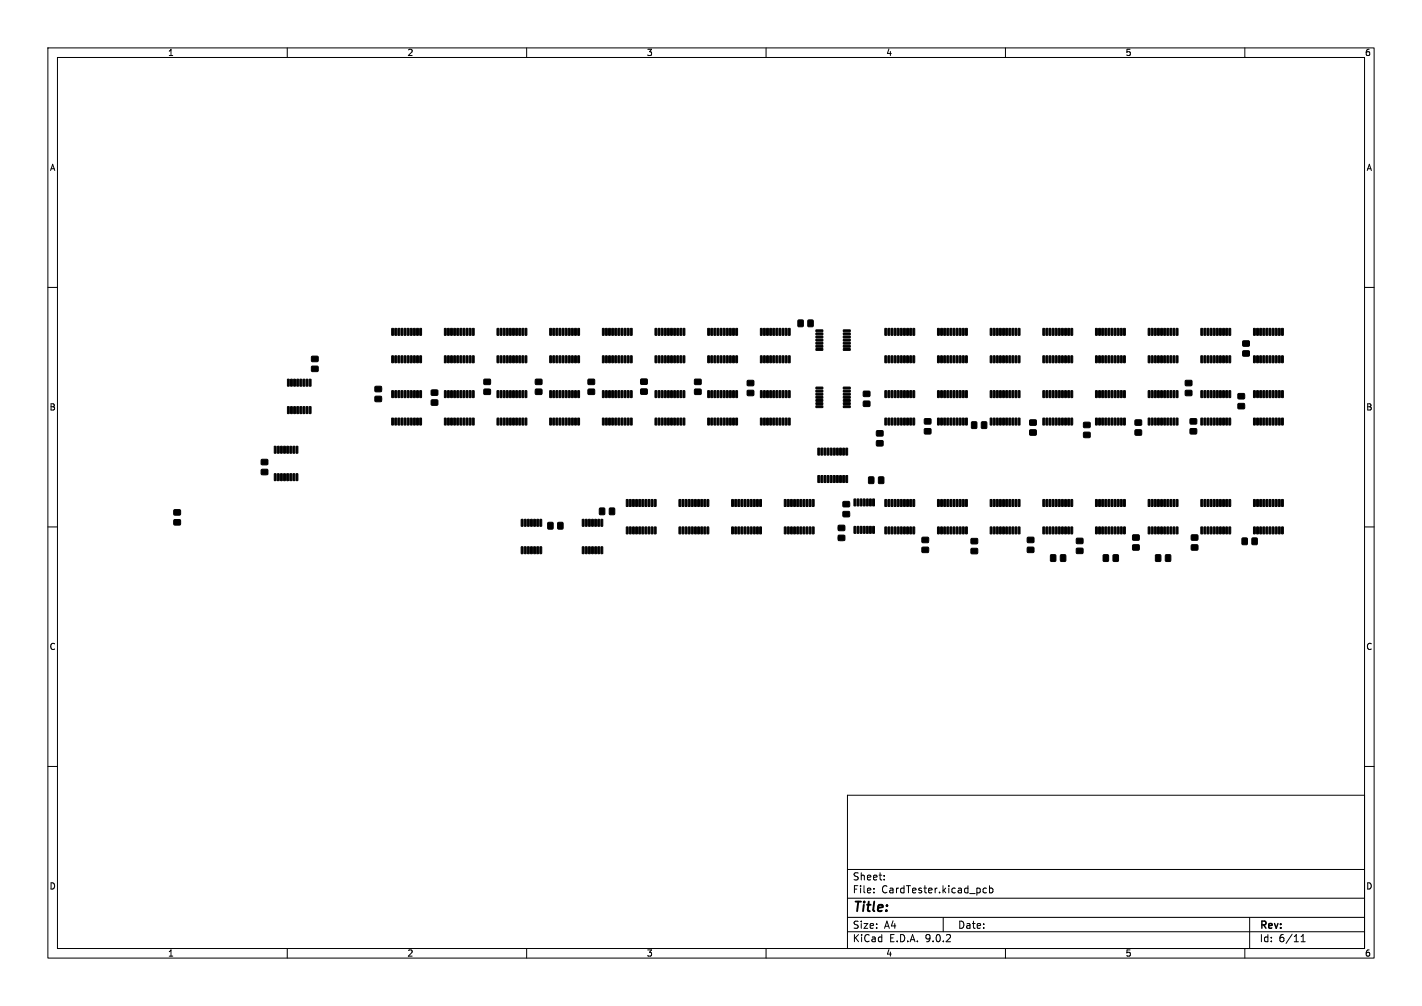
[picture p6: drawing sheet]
<svg xmlns="http://www.w3.org/2000/svg" width="297mm" height="210mm" viewBox="0 0 297 210" stroke-linecap="round" stroke-linejoin="round" font-family="sans-serif">
<defs><g id="words">
<text font-size="2.8" x="178" y="190.9">Title:</text>
<g font-size="2.1">
<text x="178" y="184">Sheet:</text>
<text x="178" y="186.7">File:</text>
<text x="184.1" y="186.7">CardTester.kicad_pcb</text>
<text x="178" y="196.9">KiCad</text>
<text x="178" y="194.1">Size:</text>
<text x="184.7" y="194.1">A4</text>
<text x="185.7" y="196.9">E.D.A.</text>
<text x="193.3" y="196.9">9.0.2</text>
<text x="200" y="194.1">Date:</text>
<text x="263" y="194.3">Rev:</text>
<text x="263" y="196.9">Id:</text>
<text x="267.1" y="196.9">6/11</text>
</g>
<g font-size="1.8">
<text x="35" y="11.9">1</text>
<text x="85" y="11.9">2</text>
<text x="135" y="11.9">3</text>
<text x="185" y="11.9">4</text>
<text x="235" y="11.9">5</text>
<text x="285" y="11.9">6</text>
<text x="10.3" y="35.9">A</text>
<text x="285.4" y="35.9">A</text>
<text x="10.3" y="85.9">B</text>
<text x="285.3" y="85.9">B</text>
<text x="10.3" y="135.9">C</text>
<text x="285.3" y="135.9">C</text>
<text x="10.3" y="185.9">D</text>
<text x="285.3" y="185.9">D</text>
<text x="35" y="199.9">1</text>
<text x="85" y="199.9">2</text>
<text x="135" y="199.9">3</text>
<text x="185" y="199.9">4</text>
<text x="235" y="199.9">5</text>
<text x="285" y="199.9">6</text>
</g>
</g></defs>
<g fill="none" stroke="#000" stroke-width=".21">
<path d="M10 10h277v190h-277zM12 12h273v186h-273zM60 10v2M110 10v2M160 10v2M210 10v2M260 10v2M10 60h2M285 60h2M10 110h2M285 110h2M10 160h2"/>
<path d="M177 166h108v32h-108zM285 160h2M60 198v2M110 198v2M160 198v2M177 194.5h108M177 191.5h108M177 187.5h108M177 181.5h108M182.5 186.3v.1M182.5 185.5v.1M184.7 183.6v.1"/>
<path d="M184.7 182.8v.1M197 191.5v3M206 185.5l-.4-.1-.3 .3 .2 .6h.5M206.7 185.5l.4-.1 .3 .3-.2 .6h-.5M206.7 184.9v1.5M210 198v2M260 198v2M261 191.5v6.5M271.7 196.6h.9M271.7 195.5l.5-.4v1.5"/>
</g>
<g fill="#000" stroke="#000" stroke-width=".21">
<path d="M65.1 76.5h1.3v1h-1.3zM65.1 74.4h1.3v1h-1.3zM81.8 68.6h.4l-.1 1.4h-.3zM81.8 74.3h.4l-.1 1.4h-.3zM82.5 68.6h.3v1.4h-.3zM82.5 74.3h.3v1.4h-.3zM83.1 68.6h.4l-.1 1.4h-.3zM83.1 74.3h.4l-.1 1.4h-.3zM83.8 68.6h.3v1.4h-.3zM83.8 74.3h.3v1.4h-.3zM84.4 68.6h.4l-.1 1.4h-.3zM84.4 74.3h.4l-.1 1.4h-.3z"/>
<path d="M85.1 68.6h.3v1.4h-.3zM85.1 74.3h.3v1.4h-.3zM85.7 68.6h.4l-.1 1.4h-.3zM85.7 74.3h.4l-.1 1.4h-.3zM86.4 68.6h.3v1.4h-.3zM86.4 74.3h.3v1.4h-.3zM87 68.6h.4l-.1 1.4h-.3zM87 74.3h.4l-.1 1.4h-.3zM87.7 68.6h.3v1.4h-.3zM87.7 74.3h.3v1.4h-.3zM92.8 68.6h.4l-.1 1.4h-.3zM92.8 74.3h.4l-.1 1.4h-.3z"/>
<path d="M93.5 68.6h.3v1.4h-.3zM93.5 74.3h.3v1.4h-.3zM94.1 68.6h.4l-.1 1.4h-.3zM94.1 74.3h.4l-.1 1.4h-.3zM94.8 68.6h.3v1.4h-.3zM94.8 74.3h.3v1.4h-.3zM95.4 68.6h.4l-.1 1.4h-.3zM95.4 74.3h.4l-.1 1.4h-.3zM96.1 68.6h.3v1.4h-.3zM96.1 74.3h.3v1.4h-.3zM96.7 68.6h.4l-.1 1.4h-.3zM96.7 74.3h.4l-.1 1.4h-.3z"/>
<path d="M97.4 68.6h.3v1.4h-.3zM97.4 74.3h.3v1.4h-.3zM98 68.6h.4l-.1 1.4h-.3zM98 74.3h.4l-.1 1.4h-.3zM98.7 68.6h.3v1.4h-.3zM98.7 74.3h.3v1.4h-.3zM103.8 68.6h.4l-.1 1.4h-.3zM103.8 74.3h.4l-.1 1.4h-.3zM104.5 68.6h.3v1.4h-.3zM104.5 74.3h.3v1.4h-.3zM105.1 68.6h.4l-.1 1.4h-.3zM105.1 74.3h.4l-.1 1.4h-.3z"/>
<path d="M105.8 68.6h.3v1.4h-.3zM105.8 74.3h.3v1.4h-.3zM106.4 68.6h.4l-.1 1.4h-.3zM106.4 74.3h.4l-.1 1.4h-.3zM107.1 68.6h.3v1.4h-.3zM107.1 74.3h.3v1.4h-.3zM107.7 68.6h.4l-.1 1.4h-.3zM107.7 74.3h.4l-.1 1.4h-.3zM108.4 68.6h.3v1.4h-.3zM108.4 74.3h.3v1.4h-.3zM109 68.6h.4l-.1 1.4h-.3zM109 74.3h.4l-.1 1.4h-.3z"/>
<path d="M109.7 68.6h.3v1.4h-.3zM109.7 74.3h.3v1.4h-.3zM114.8 68.6h.4l-.1 1.4h-.3zM114.8 74.3h.4l-.1 1.4h-.3zM115.5 68.6h.3v1.4h-.3zM115.5 74.3h.3v1.4h-.3zM116.1 68.6h.4l-.1 1.4h-.3zM116.1 74.3h.4l-.1 1.4h-.3zM116.8 68.6h.3v1.4h-.3zM116.8 74.3h.3v1.4h-.3zM117.4 68.6h.4l-.1 1.4h-.3zM117.4 74.3h.4l-.1 1.4h-.3z"/>
<path d="M118.1 68.6h.3v1.4h-.3zM118.1 74.3h.3v1.4h-.3zM118.7 68.6h.4l-.1 1.4h-.3zM118.7 74.3h.4l-.1 1.4h-.3zM119.4 68.6h.3v1.4h-.3zM119.4 74.3h.3v1.4h-.3zM120 68.6h.4l-.1 1.4h-.3zM120 74.3h.4l-.1 1.4h-.3zM120.7 68.6h.3v1.4h-.3zM120.7 74.3h.3v1.4h-.3zM125.8 68.6h.4l-.1 1.4h-.3zM125.8 74.3h.4l-.1 1.4h-.3z"/>
<path d="M126.5 68.6h.3v1.4h-.3zM126.5 74.3h.3v1.4h-.3zM127.1 68.6h.4l-.1 1.4h-.3zM127.1 74.3h.4l-.1 1.4h-.3zM127.8 68.6h.3v1.4h-.3zM127.8 74.3h.3v1.4h-.3zM128.4 68.6h.4l-.1 1.4h-.3zM128.4 74.3h.4l-.1 1.4h-.3zM129.1 68.6h.3v1.4h-.3zM129.1 74.3h.3v1.4h-.3zM129.7 68.6h.4l-.1 1.4h-.3zM129.7 74.3h.4l-.1 1.4h-.3z"/>
<path d="M130.4 68.6h.3v1.4h-.3zM130.4 74.3h.3v1.4h-.3zM131 68.6h.4l-.1 1.4h-.3zM131 74.3h.4l-.1 1.4h-.3zM131.7 68.6h.3v1.4h-.3zM131.7 74.3h.3v1.4h-.3zM136.8 68.6h.4l-.1 1.4h-.3zM136.8 74.3h.4l-.1 1.4h-.3zM137.5 68.6h.3v1.4h-.3zM137.5 74.3h.3v1.4h-.3zM138.1 68.6h.4l-.1 1.4h-.3zM138.1 74.3h.4l-.1 1.4h-.3z"/>
<path d="M138.8 68.6h.3v1.4h-.3zM138.8 74.3h.3v1.4h-.3zM139.4 68.6h.4l-.1 1.4h-.3zM139.4 74.3h.4l-.1 1.4h-.3zM140.1 68.6h.3v1.4h-.3zM140.1 74.3h.3v1.4h-.3zM140.7 68.6h.4l-.1 1.4h-.3zM140.7 74.3h.4l-.1 1.4h-.3zM141.4 68.6h.3v1.4h-.3zM141.4 74.3h.3v1.4h-.3zM142 68.6h.4l-.1 1.4h-.3zM142 74.3h.4l-.1 1.4h-.3z"/>
<path d="M142.7 68.6h.3v1.4h-.3zM142.7 74.3h.3v1.4h-.3zM147.8 68.6h.4l-.1 1.4h-.3zM147.8 74.3h.4l-.1 1.4h-.3zM148.5 68.6h.3v1.4h-.3zM148.5 74.3h.3v1.4h-.3zM149.1 68.6h.4l-.1 1.4h-.3zM149.1 74.3h.4l-.1 1.4h-.3zM149.8 68.6h.3v1.4h-.3zM149.8 74.3h.3v1.4h-.3zM150.4 68.6h.4l-.1 1.4h-.3zM150.4 74.3h.4l-.1 1.4h-.3z"/>
<path d="M151.1 68.6h.3v1.4h-.3zM151.1 74.3h.3v1.4h-.3zM151.7 68.6h.4l-.1 1.4h-.3zM151.7 74.3h.4l-.1 1.4h-.3zM152.4 68.6h.3v1.4h-.3zM152.4 74.3h.3v1.4h-.3zM153 68.6h.4l-.1 1.4h-.3zM153 74.3h.4l-.1 1.4h-.3zM153.7 68.6h.3v1.4h-.3zM153.7 74.3h.3v1.4h-.3zM158.8 68.6h.4l-.1 1.4h-.3zM158.8 74.3h.4l-.1 1.4h-.3z"/>
<path d="M159.5 68.6h.3v1.4h-.3zM159.5 74.3h.3v1.4h-.3zM160.1 68.6h.4l-.1 1.4h-.3zM160.1 74.3h.4l-.1 1.4h-.3zM160.8 68.6h.3v1.4h-.3zM160.8 74.3h.3v1.4h-.3zM161.4 68.6h.4l-.1 1.4h-.3zM161.4 74.3h.4l-.1 1.4h-.3zM162.1 68.6h.3v1.4h-.3zM162.1 74.3h.3v1.4h-.3zM162.7 68.6h.4l-.1 1.4h-.3zM162.7 74.3h.4l-.1 1.4h-.3z"/>
<path d="M163.4 68.6h.3v1.4h-.3zM163.4 74.3h.3v1.4h-.3zM164 68.6h.4l-.1 1.4h-.3zM164 74.3h.4l-.1 1.4h-.3zM164.7 68.6h.3v1.4h-.3zM164.7 74.3h.3v1.4h-.3zM166.7 66.8h1v1.4h-1zM168.8 66.8h1v1.4h-1zM170.4 72.8h1.4l.1 .3h-1.4zM170.4 72.1h1.4l.1 .3-1.4 .1zM170.4 71.5h1.4l.1 .3h-1.4zM170.4 70.8h1.4l.1 .3-1.4 .1z"/>
<path d="M170.4 70.2h1.4l.1 .3h-1.4zM170.4 69.5h1.4l.1 .3-1.4 .1zM170.4 68.9h1.4l.1 .3h-1.4zM176.2 68.9h1.3l.1 .3h-1.4zM176.2 69.5h1.3l.1 .3-1.4 .1zM176.2 70.2h1.3l.1 .3h-1.4zM176.2 70.8h1.3l.1 .3-1.4 .1zM176.2 71.5h1.3l.1 .3h-1.4zM176.2 72.1h1.3l.1 .3-1.4 .1zM176.2 72.8h1.3l.1 .3h-1.4zM184.8 68.6h.4l-.1 1.4h-.3zM184.8 74.3h.4l-.1 1.4h-.3z"/>
<path d="M185.5 68.6h.3v1.4h-.3zM185.5 74.3h.3v1.4h-.3zM186.1 68.6h.4l-.1 1.4h-.3zM186.1 74.3h.4l-.1 1.4h-.3zM186.8 68.6h.3v1.4h-.3zM186.8 74.3h.3v1.4h-.3zM187.4 68.6h.4l-.1 1.4h-.3zM187.4 74.3h.4l-.1 1.4h-.3zM188.1 68.6h.3v1.4h-.3zM188.1 74.3h.3v1.4h-.3zM188.7 68.6h.4l-.1 1.4h-.3zM188.7 74.3h.4l-.1 1.4h-.3z"/>
<path d="M189.4 68.6h.3v1.4h-.3zM189.4 74.3h.3v1.4h-.3zM190 68.6h.4l-.1 1.4h-.3zM190 74.3h.4l-.1 1.4h-.3zM190.7 68.6h.3v1.4h-.3zM190.7 74.3h.3v1.4h-.3zM195.8 68.6h.4l-.1 1.4h-.3zM195.8 74.3h.4l-.1 1.4h-.3zM196.5 68.6h.3v1.4h-.3zM196.5 74.3h.3v1.4h-.3zM197.1 68.6h.4l-.1 1.4h-.3zM197.1 74.3h.4l-.1 1.4h-.3z"/>
<path d="M197.8 68.6h.3v1.4h-.3zM197.8 74.3h.3v1.4h-.3zM198.4 68.6h.4l-.1 1.4h-.3zM198.4 74.3h.4l-.1 1.4h-.3zM199.1 68.6h.3v1.4h-.3zM199.1 74.3h.3v1.4h-.3zM199.7 68.6h.4l-.1 1.4h-.3zM199.7 74.3h.4l-.1 1.4h-.3zM200.4 68.6h.3v1.4h-.3zM200.4 74.3h.3v1.4h-.3zM201 68.6h.4l-.1 1.4h-.3zM201 74.3h.4l-.1 1.4h-.3z"/>
<path d="M201.7 68.6h.3v1.4h-.3zM201.7 74.3h.3v1.4h-.3zM206.8 68.6h.4l-.1 1.4h-.3zM206.8 74.3h.4l-.1 1.4h-.3zM207.5 68.6h.3v1.4h-.3zM207.5 74.3h.3v1.4h-.3zM208.1 68.6h.4l-.1 1.4h-.3zM208.1 74.3h.4l-.1 1.4h-.3zM208.8 68.6h.3v1.4h-.3zM208.8 74.3h.3v1.4h-.3zM209.4 68.6h.4l-.1 1.4h-.3zM209.4 74.3h.4l-.1 1.4h-.3z"/>
<path d="M210.1 68.6h.3v1.4h-.3zM210.1 74.3h.3v1.4h-.3zM210.7 68.6h.4l-.1 1.4h-.3zM210.7 74.3h.4l-.1 1.4h-.3zM211.4 68.6h.3v1.4h-.3zM211.4 74.3h.3v1.4h-.3zM212 68.6h.4l-.1 1.4h-.3zM212 74.3h.4l-.1 1.4h-.3zM212.7 68.6h.3v1.4h-.3zM212.7 74.3h.3v1.4h-.3zM217.8 68.6h.4l-.1 1.4h-.3zM217.8 74.3h.4l-.1 1.4h-.3z"/>
<path d="M218.5 68.6h.3v1.4h-.3zM218.5 74.3h.3v1.4h-.3zM219.1 68.6h.4l-.1 1.4h-.3zM219.1 74.3h.4l-.1 1.4h-.3zM219.8 68.6h.3v1.4h-.3zM219.8 74.3h.3v1.4h-.3zM220.4 68.6h.4l-.1 1.4h-.3zM220.4 74.3h.4l-.1 1.4h-.3zM221.1 68.6h.3v1.4h-.3zM221.1 74.3h.3v1.4h-.3zM221.7 68.6h.4l-.1 1.4h-.3zM221.7 74.3h.4l-.1 1.4h-.3z"/>
<path d="M222.4 68.6h.3v1.4h-.3zM222.4 74.3h.3v1.4h-.3zM223 68.6h.4l-.1 1.4h-.3zM223 74.3h.4l-.1 1.4h-.3zM223.7 68.6h.3v1.4h-.3zM223.7 74.3h.3v1.4h-.3zM228.8 68.6h.4l-.1 1.4h-.3zM228.8 74.3h.4l-.1 1.4h-.3zM229.5 68.6h.3v1.4h-.3zM229.5 74.3h.3v1.4h-.3zM230.1 68.6h.4l-.1 1.4h-.3zM230.1 74.3h.4l-.1 1.4h-.3z"/>
<path d="M230.8 68.6h.3v1.4h-.3zM230.8 74.3h.3v1.4h-.3zM231.4 68.6h.4l-.1 1.4h-.3zM231.4 74.3h.4l-.1 1.4h-.3zM232.1 68.6h.3v1.4h-.3zM232.1 74.3h.3v1.4h-.3zM232.7 68.6h.4l-.1 1.4h-.3zM232.7 74.3h.4l-.1 1.4h-.3zM233.4 68.6h.3v1.4h-.3zM233.4 74.3h.3v1.4h-.3zM234 68.6h.4l-.1 1.4h-.3zM234 74.3h.4l-.1 1.4h-.3z"/>
<path d="M234.7 68.6h.3v1.4h-.3zM234.7 74.3h.3v1.4h-.3zM239.8 68.6h.4l-.1 1.4h-.3zM239.8 74.3h.4l-.1 1.4h-.3zM240.5 68.6h.3v1.4h-.3zM240.5 74.3h.3v1.4h-.3zM241.1 68.6h.4l-.1 1.4h-.3zM241.1 74.3h.4l-.1 1.4h-.3zM241.8 68.6h.3v1.4h-.3zM241.8 74.3h.3v1.4h-.3zM242.4 68.6h.4l-.1 1.4h-.3zM242.4 74.3h.4l-.1 1.4h-.3z"/>
<path d="M243.1 68.6h.3v1.4h-.3zM243.1 74.3h.3v1.4h-.3zM243.7 68.6h.4l-.1 1.4h-.3zM243.7 74.3h.4l-.1 1.4h-.3zM244.4 68.6h.3v1.4h-.3zM244.4 74.3h.3v1.4h-.3zM245 68.6h.4l-.1 1.4h-.3zM245 74.3h.4l-.1 1.4h-.3zM245.7 68.6h.3v1.4h-.3zM245.7 74.3h.3v1.4h-.3zM247.6 79.4h1.3v1.1h-1.3zM250.8 68.6h.4l-.1 1.4h-.3z"/>
<path d="M250.8 74.3h.4l-.1 1.4h-.3zM251.5 68.6h.3v1.4h-.3zM251.5 74.3h.3v1.4h-.3zM252.1 68.6h.4l-.1 1.4h-.3zM252.1 74.3h.4l-.1 1.4h-.3zM252.8 68.6h.3v1.4h-.3zM252.8 74.3h.3v1.4h-.3zM253.4 68.6h.4l-.1 1.4h-.3zM253.4 74.3h.4l-.1 1.4h-.3zM254.1 68.6h.3v1.4h-.3zM254.1 74.3h.3v1.4h-.3zM254.7 68.6h.4l-.1 1.4h-.3z"/>
<path d="M254.7 74.3h.4l-.1 1.4h-.3zM255.4 68.6h.3v1.4h-.3zM255.4 74.3h.3v1.4h-.3zM256 68.6h.4l-.1 1.4h-.3zM256 74.3h.4l-.1 1.4h-.3zM256.7 68.6h.3v1.4h-.3zM256.7 74.3h.3v1.4h-.3zM259.6 73.3h1.3v1h-1.3zM259.6 71.2h1.3v1h-1.3zM261.8 68.6h.4l-.1 1.4h-.3zM261.8 74.3h.4l-.1 1.4h-.3zM262.5 68.6h.3v1.4h-.3z"/>
<path d="M262.5 74.3h.3v1.4h-.3zM263.1 68.6h.4l-.1 1.4h-.3zM263.1 74.3h.4l-.1 1.4h-.3zM263.8 68.6h.3v1.4h-.3zM263.8 74.3h.3v1.4h-.3zM264.4 68.6h.4l-.1 1.4h-.3zM264.4 74.3h.4l-.1 1.4h-.3zM265.1 68.6h.3v1.4h-.3zM265.1 74.3h.3v1.4h-.3zM265.7 68.6h.4l-.1 1.4h-.3zM265.7 74.3h.4l-.1 1.4h-.3zM266.4 68.6h.3v1.4h-.3z"/>
<path d="M266.4 74.3h.3v1.4h-.3zM267 68.6h.4l-.1 1.4h-.3zM267 74.3h.4l-.1 1.4h-.3zM267.7 68.6h.3v1.4h-.3zM267.7 74.3h.3v1.4h-.3zM54.6 98h1.3v1.1h-1.3zM54.6 95.9h1.3v1.1h-1.3zM57.3 93.2h.4l-.1 1.4h-.3zM57.3 98.9h.4l-.1 1.4h-.3zM58 93.2h.3v1.4h-.4zM58 98.9h.3v1.4h-.4zM58.6 93.2h.4l-.1 1.4h-.3z"/>
<path d="M58.6 98.9h.4l-.1 1.4h-.3zM59.3 93.2h.3v1.4h-.4zM59.3 98.9h.3v1.4h-.4zM60.1 84.9h.3v1.4h-.4zM60.1 79.2h.3v1.4h-.4zM59.9 93.2h.4l-.1 1.4h-.3zM59.9 98.9h.4l-.1 1.4h-.3zM60.7 84.9h.4l-.1 1.4h-.3zM60.7 79.2h.4l-.1 1.4h-.3zM60.6 93.2h.3v1.4h-.4zM60.6 98.9h.3v1.4h-.4zM61.4 84.9h.3v1.4h-.4z"/>
<path d="M61.4 79.2h.3v1.4h-.4zM61.2 93.2h.4l-.1 1.4h-.3zM61.2 98.9h.4l-.1 1.4h-.3zM62 84.9h.4l-.1 1.4h-.3zM62 79.2h.4l-.1 1.4h-.3zM61.9 93.2h.3v1.4h-.4zM61.9 98.9h.3v1.4h-.4zM62.7 84.9h.3v1.4h-.4zM62.7 79.2h.3v1.4h-.4zM63.3 84.9h.4l-.1 1.4h-.3zM63.3 79.2h.4l-.1 1.4h-.3zM64 84.9h.3v1.4h-.4z"/>
<path d="M64 79.2h.3v1.4h-.4zM64.6 84.9h.4l-.1 1.4h-.3zM64.6 79.2h.4l-.1 1.4h-.3zM78.3 82.8h1.4v1h-1.4zM78.3 80.7h1.4v1h-1.4zM81.8 81.6h.4l-.1 1.4h-.3zM81.8 87.3h.4l-.1 1.4h-.3zM82.5 81.6h.3v1.4h-.3zM82.5 87.3h.3v1.4h-.3zM83.1 81.6h.4l-.1 1.4h-.3zM83.1 87.3h.4l-.1 1.4h-.3zM83.8 81.6h.3v1.4h-.3z"/>
<path d="M83.8 87.3h.3v1.4h-.3zM84.4 81.6h.4l-.1 1.4h-.3zM84.4 87.3h.4l-.1 1.4h-.3zM85.1 81.6h.3v1.4h-.3zM85.1 87.3h.3v1.4h-.3zM85.7 81.6h.4l-.1 1.4h-.3zM85.7 87.3h.4l-.1 1.4h-.3zM86.4 81.6h.3v1.4h-.3zM86.4 87.3h.3v1.4h-.3zM87 81.6h.4l-.1 1.4h-.3zM87 87.3h.4l-.1 1.4h-.3zM87.7 81.6h.3v1.4h-.3z"/>
<path d="M87.7 87.3h.3v1.4h-.3zM90.1 81.4h1.3v1.1h-1.3zM90.1 83.5h1.3v1.1h-1.3zM92.8 81.6h.4l-.1 1.4h-.3zM92.8 87.3h.4l-.1 1.4h-.3zM93.5 81.6h.3v1.4h-.3zM93.5 87.3h.3v1.4h-.3zM94.1 81.6h.4l-.1 1.4h-.3zM94.1 87.3h.4l-.1 1.4h-.3zM94.8 81.6h.3v1.4h-.3zM94.8 87.3h.3v1.4h-.3zM95.4 81.6h.4l-.1 1.4h-.3z"/>
<path d="M95.4 87.3h.4l-.1 1.4h-.3zM96.1 81.6h.3v1.4h-.3zM96.1 87.3h.3v1.4h-.3zM96.7 81.6h.4l-.1 1.4h-.3zM96.7 87.3h.4l-.1 1.4h-.3zM97.4 81.6h.3v1.4h-.3zM97.4 87.3h.3v1.4h-.3zM98 81.6h.4l-.1 1.4h-.3zM98 87.3h.4l-.1 1.4h-.3zM98.7 81.6h.3v1.4h-.3zM98.7 87.3h.3v1.4h-.3zM101.1 81.3h1.3v1h-1.3z"/>
<path d="M101.1 79.2h1.3v1h-1.3zM103.8 81.6h.4l-.1 1.4h-.3zM103.8 87.3h.4l-.1 1.4h-.3zM104.5 81.6h.3v1.4h-.3zM104.5 87.3h.3v1.4h-.3zM105.1 81.6h.4l-.1 1.4h-.3zM105.1 87.3h.4l-.1 1.4h-.3zM105.8 81.6h.3v1.4h-.3zM105.8 87.3h.3v1.4h-.3zM106.4 81.6h.4l-.1 1.4h-.3zM106.4 87.3h.4l-.1 1.4h-.3zM107.1 81.6h.3v1.4h-.3z"/>
<path d="M107.1 87.3h.3v1.4h-.3zM107.7 81.6h.4l-.1 1.4h-.3zM107.7 87.3h.4l-.1 1.4h-.3zM108.4 81.6h.3v1.4h-.3zM108.4 87.3h.3v1.4h-.3zM109 81.6h.4l-.1 1.4h-.3zM109 87.3h.4l-.1 1.4h-.3zM109.7 81.6h.3v1.4h-.3zM109.7 87.3h.3v1.4h-.3zM111.8 81.3h1.4v1h-1.4zM111.8 79.2h1.4v1h-1.4zM114.8 81.6h.4l-.1 1.4h-.3z"/>
<path d="M114.8 87.3h.4l-.1 1.4h-.3zM115.5 81.6h.3v1.4h-.3zM115.5 87.3h.3v1.4h-.3zM116.1 81.6h.4l-.1 1.4h-.3zM116.1 87.3h.4l-.1 1.4h-.3zM116.8 81.6h.3v1.4h-.3zM116.8 87.3h.3v1.4h-.3zM117.4 81.6h.4l-.1 1.4h-.3zM117.4 87.3h.4l-.1 1.4h-.3zM118.1 81.6h.3v1.4h-.3zM118.1 87.3h.3v1.4h-.3zM118.7 81.6h.4l-.1 1.4h-.3z"/>
<path d="M118.7 87.3h.4l-.1 1.4h-.3zM119.4 81.6h.3v1.4h-.3zM119.4 87.3h.3v1.4h-.3zM120 81.6h.4l-.1 1.4h-.3zM120 87.3h.4l-.1 1.4h-.3zM120.7 81.6h.3v1.4h-.3zM120.7 87.3h.3v1.4h-.3zM122.8 81.3h1.4v1h-1.4zM122.8 79.2h1.4v1h-1.4zM125.8 81.6h.4l-.1 1.4h-.3zM125.8 87.3h.4l-.1 1.4h-.3zM126.5 81.6h.3v1.4h-.3z"/>
<path d="M126.5 87.3h.3v1.4h-.3zM127.1 81.6h.4l-.1 1.4h-.3zM127.1 87.3h.4l-.1 1.4h-.3zM127.8 81.6h.3v1.4h-.3zM127.8 87.3h.3v1.4h-.3zM128.4 81.6h.4l-.1 1.4h-.3zM128.4 87.3h.4l-.1 1.4h-.3zM129.1 81.6h.3v1.4h-.3zM129.1 87.3h.3v1.4h-.3zM129.7 81.6h.4l-.1 1.4h-.3zM129.7 87.3h.4l-.1 1.4h-.3zM130.4 81.6h.3v1.4h-.3z"/>
<path d="M130.4 87.3h.3v1.4h-.3zM131 81.6h.4l-.1 1.4h-.3zM131 87.3h.4l-.1 1.4h-.3zM131.7 81.6h.3v1.4h-.3zM131.7 87.3h.3v1.4h-.3zM133.8 81.2h1.4v1.1h-1.4zM133.8 79.2h1.4v1h-1.4zM136.8 81.6h.4l-.1 1.4h-.3zM136.8 87.3h.4l-.1 1.4h-.3zM137.5 81.6h.3v1.4h-.3zM137.5 87.3h.3v1.4h-.3zM138.1 81.6h.4l-.1 1.4h-.3z"/>
<path d="M138.1 87.3h.4l-.1 1.4h-.3zM138.8 81.6h.3v1.4h-.3zM138.8 87.3h.3v1.4h-.3zM139.4 81.6h.4l-.1 1.4h-.3zM139.4 87.3h.4l-.1 1.4h-.3zM140.1 81.6h.3v1.4h-.3zM140.1 87.3h.3v1.4h-.3zM140.7 81.6h.4l-.1 1.4h-.3zM140.7 87.3h.4l-.1 1.4h-.3zM141.4 81.6h.3v1.4h-.3zM141.4 87.3h.3v1.4h-.3zM142 81.6h.4l-.1 1.4h-.3z"/>
<path d="M142 87.3h.4l-.1 1.4h-.3zM142.7 81.6h.3v1.4h-.3zM142.7 87.3h.3v1.4h-.3zM145.1 81.3h1.3v1h-1.3zM145.1 79.2h1.3v1h-1.3zM147.8 81.6h.4l-.1 1.4h-.3zM147.8 87.3h.4l-.1 1.4h-.3zM148.5 81.6h.3v1.4h-.3zM148.5 87.3h.3v1.4h-.3zM149.1 81.6h.4l-.1 1.4h-.3zM149.1 87.3h.4l-.1 1.4h-.3zM149.8 81.6h.3v1.4h-.3z"/>
<path d="M149.8 87.3h.3v1.4h-.3zM150.4 81.6h.4l-.1 1.4h-.3zM150.4 87.3h.4l-.1 1.4h-.3zM151.1 81.6h.3v1.4h-.3zM151.1 87.3h.3v1.4h-.3zM151.7 81.6h.4l-.1 1.4h-.3zM151.7 87.3h.4l-.1 1.4h-.3zM152.4 81.6h.3v1.4h-.3zM152.4 87.3h.3v1.4h-.3zM153 81.6h.4l-.1 1.4h-.3zM153 87.3h.4l-.1 1.4h-.3zM153.7 81.6h.3v1.4h-.3z"/>
<path d="M153.7 87.3h.3v1.4h-.3zM156.1 81.5h1.3v1.1h-1.3zM156.1 79.4h1.3v1.1h-1.3zM158.8 81.6h.4l-.1 1.4h-.3zM158.8 87.3h.4l-.1 1.4h-.3zM159.5 81.6h.3v1.4h-.3zM159.5 87.3h.3v1.4h-.3zM160.1 81.6h.4l-.1 1.4h-.3zM160.1 87.3h.4l-.1 1.4h-.3zM160.8 81.6h.3v1.4h-.3zM160.8 87.3h.3v1.4h-.3zM161.4 81.6h.4l-.1 1.4h-.3z"/>
<path d="M161.4 87.3h.4l-.1 1.4h-.3zM162.1 81.6h.3v1.4h-.3zM162.1 87.3h.3v1.4h-.3zM162.7 81.6h.4l-.1 1.4h-.3zM162.7 87.3h.4l-.1 1.4h-.3zM163.4 81.6h.3v1.4h-.3zM163.4 87.3h.3v1.4h-.3zM164 81.6h.4l-.1 1.4h-.3zM164 87.3h.4l-.1 1.4h-.3zM164.7 81.6h.3v1.4h-.3zM164.7 87.3h.3v1.4h-.3zM170.8 93.6h.4l-.1 1.4h-.3z"/>
<path d="M171.5 93.6h.3v1.4h-.3zM170.4 84.7h1.4l.1 .3-1.4 .1zM170.4 84.1h1.4l.1 .3h-1.4zM170.4 83.4h1.4l.1 .3-1.4 .1zM170.4 82.8h1.4l.1 .3h-1.4zM170.4 82.1h1.4l.1 .3-1.4 .1zM170.4 81.5h1.4l.1 .3h-1.4zM170.4 80.8h1.4l.1 .3-1.4 .1zM172.1 93.6h.4l-.1 1.4h-.3zM172.8 93.6h.3v1.4h-.3zM173.4 93.6h.4l-.1 1.4h-.3zM174.1 93.6h.3v1.4h-.3z"/>
<path d="M174.7 93.6h.4l-.1 1.4h-.3zM175.4 93.6h.3v1.4h-.3zM176 93.6h.4l-.1 1.4h-.3zM176.7 93.6h.3v1.4h-.3zM176.2 80.8h1.3l.1 .3-1.4 .1zM176.2 81.5h1.3l.1 .3h-1.4zM176.2 82.1h1.3l.1 .3-1.4 .1zM176.2 82.8h1.3l.1 .3h-1.4zM176.2 83.4h1.3l.1 .3-1.4 .1zM176.2 84.1h1.3l.1 .3h-1.4zM176.2 84.7h1.3l.1 .3-1.4 .1zM180.3 81.7h1.4v1h-1.4z"/>
<path d="M180.3 83.8h1.4v1h-1.4zM183.1 89.9h1.3v1.1h-1.3zM183.1 92h1.3v1.1h-1.3zM184.8 81.6h.4l-.1 1.4h-.3zM184.8 87.3h.4l-.1 1.4h-.3zM185.5 81.6h.3v1.4h-.3zM185.5 87.3h.3v1.4h-.3zM186.1 81.6h.4l-.1 1.4h-.3zM186.1 87.3h.4l-.1 1.4h-.3zM186.8 81.6h.3v1.4h-.3zM186.8 87.3h.3v1.4h-.3zM187.4 81.6h.4l-.1 1.4h-.3z"/>
<path d="M187.4 87.3h.4l-.1 1.4h-.3zM188.1 81.6h.3v1.4h-.3zM188.1 87.3h.3v1.4h-.3zM188.7 81.6h.4l-.1 1.4h-.3zM188.7 87.3h.4l-.1 1.4h-.3zM189.4 81.6h.3v1.4h-.3zM189.4 87.3h.3v1.4h-.3zM190 81.6h.4l-.1 1.4h-.3zM190 87.3h.4l-.1 1.4h-.3zM190.7 81.6h.3v1.4h-.3zM190.7 87.3h.3v1.4h-.3zM193.1 87.4h1.3v1.1h-1.3z"/>
<path d="M193.1 89.5h1.3v1.1h-1.3zM195.8 81.6h.4l-.1 1.4h-.3zM195.8 87.3h.4l-.1 1.4h-.3zM196.5 81.6h.3v1.4h-.3zM196.5 87.3h.3v1.4h-.3zM197.1 81.6h.4l-.1 1.4h-.3zM197.1 87.3h.4l-.1 1.4h-.3zM197.8 81.6h.3v1.4h-.3zM197.8 87.3h.3v1.4h-.3zM198.4 81.6h.4l-.1 1.4h-.3zM198.4 87.3h.4l-.1 1.4h-.3zM199.1 81.6h.3v1.4h-.3z"/>
<path d="M199.1 87.3h.3v1.4h-.3zM199.7 81.6h.4l-.1 1.4h-.3zM199.7 87.3h.4l-.1 1.4h-.3zM200.4 81.6h.3v1.4h-.3zM200.4 87.3h.3v1.4h-.3zM201 81.6h.4l-.1 1.4h-.3zM201 87.3h.4l-.1 1.4h-.3zM201.7 81.6h.3v1.4h-.3zM201.7 87.3h.3v1.4h-.3zM202.9 88.1h1.1v1.3h-1.1zM205 88.1h1.1v1.3h-1.1zM206.8 81.6h.4l-.1 1.4h-.3z"/>
<path d="M206.8 87.3h.4l-.1 1.4h-.3zM207.5 81.6h.3v1.4h-.3zM207.5 87.3h.3v1.4h-.3zM208.1 81.6h.4l-.1 1.4h-.3zM208.1 87.3h.4l-.1 1.4h-.3zM208.8 81.6h.3v1.4h-.3zM208.8 87.3h.3v1.4h-.3zM209.4 81.6h.4l-.1 1.4h-.3zM209.4 87.3h.4l-.1 1.4h-.3zM210.1 81.6h.3v1.4h-.3zM210.1 87.3h.3v1.4h-.3zM210.7 81.6h.4l-.1 1.4h-.3z"/>
<path d="M210.7 87.3h.4l-.1 1.4h-.3zM211.4 81.6h.3v1.4h-.3zM211.4 87.3h.3v1.4h-.3zM212 81.6h.4l-.1 1.4h-.3zM212 87.3h.4l-.1 1.4h-.3zM212.7 81.6h.3v1.4h-.3zM212.7 87.3h.3v1.4h-.3zM215.1 87.7h1.3v1h-1.3zM215.1 89.8h1.3v1h-1.3zM217.8 81.6h.4l-.1 1.4h-.3zM217.8 87.3h.4l-.1 1.4h-.3zM218.5 81.6h.3v1.4h-.3z"/>
<path d="M218.5 87.3h.3v1.4h-.3zM219.1 81.6h.4l-.1 1.4h-.3zM219.1 87.3h.4l-.1 1.4h-.3zM219.8 81.6h.3v1.4h-.3zM219.8 87.3h.3v1.4h-.3zM220.4 81.6h.4l-.1 1.4h-.3zM220.4 87.3h.4l-.1 1.4h-.3zM221.1 81.6h.3v1.4h-.3zM221.1 87.3h.3v1.4h-.3zM221.7 81.6h.4l-.1 1.4h-.3zM221.7 87.3h.4l-.1 1.4h-.3zM222.4 81.6h.3v1.4h-.3z"/>
<path d="M222.4 87.3h.3v1.4h-.3zM223 81.6h.4l-.1 1.4h-.3zM223 87.3h.4l-.1 1.4h-.3zM223.7 81.6h.3v1.4h-.3zM223.7 87.3h.3v1.4h-.3zM226.3 88.2h1.4v1h-1.4zM226.3 90.3h1.4v1h-1.4zM228.8 81.6h.4l-.1 1.4h-.3zM228.8 87.3h.4l-.1 1.4h-.3zM229.5 81.6h.3v1.4h-.3zM229.5 87.3h.3v1.4h-.3zM230.1 81.6h.4l-.1 1.4h-.3z"/>
<path d="M230.1 87.3h.4l-.1 1.4h-.3zM230.8 81.6h.3v1.4h-.3zM230.8 87.3h.3v1.4h-.3zM231.4 81.6h.4l-.1 1.4h-.3zM231.4 87.3h.4l-.1 1.4h-.3zM232.1 81.6h.3v1.4h-.3zM232.1 87.3h.3v1.4h-.3zM232.7 81.6h.4l-.1 1.4h-.3zM232.7 87.3h.4l-.1 1.4h-.3zM233.4 81.6h.3v1.4h-.3zM233.4 87.3h.3v1.4h-.3zM234 81.6h.4l-.1 1.4h-.3z"/>
<path d="M234 87.3h.4l-.1 1.4h-.3zM234.7 81.6h.3v1.4h-.3zM234.7 87.3h.3v1.4h-.3zM237.1 87.7h1.3v1h-1.3zM237.1 89.8h1.3v1h-1.3zM239.8 81.6h.4l-.1 1.4h-.3zM239.8 87.3h.4l-.1 1.4h-.3zM240.5 81.6h.3v1.4h-.3zM240.5 87.3h.3v1.4h-.3zM241.1 81.6h.4l-.1 1.4h-.3zM241.1 87.3h.4l-.1 1.4h-.3zM241.8 81.6h.3v1.4h-.3z"/>
<path d="M241.8 87.3h.3v1.4h-.3zM242.4 81.6h.4l-.1 1.4h-.3zM242.4 87.3h.4l-.1 1.4h-.3zM243.1 81.6h.3v1.4h-.3zM243.1 87.3h.3v1.4h-.3zM243.7 81.6h.4l-.1 1.4h-.3zM243.7 87.3h.4l-.1 1.4h-.3zM244.4 81.6h.3v1.4h-.3zM244.4 87.3h.3v1.4h-.3zM245 81.6h.4l-.1 1.4h-.3zM245 87.3h.4l-.1 1.4h-.3zM245.7 81.6h.3v1.4h-.3z"/>
<path d="M245.7 87.3h.3v1.4h-.3zM247.6 81.5h1.3v1.1h-1.3zM248.6 87.4h1.3v1.1h-1.3zM248.6 89.5h1.3v1.1h-1.3zM250.8 81.6h.4l-.1 1.4h-.3zM250.8 87.3h.4l-.1 1.4h-.3zM251.5 81.6h.3v1.4h-.3zM251.5 87.3h.3v1.4h-.3zM252.1 81.6h.4l-.1 1.4h-.3zM252.1 87.3h.4l-.1 1.4h-.3zM252.8 81.6h.3v1.4h-.3zM252.8 87.3h.3v1.4h-.3z"/>
<path d="M253.4 81.6h.4l-.1 1.4h-.3zM253.4 87.3h.4l-.1 1.4h-.3zM254.1 81.6h.3v1.4h-.3zM254.1 87.3h.3v1.4h-.3zM254.7 81.6h.4l-.1 1.4h-.3zM254.7 87.3h.4l-.1 1.4h-.3zM255.4 81.6h.3v1.4h-.3zM255.4 87.3h.3v1.4h-.3zM256 81.6h.4l-.1 1.4h-.3zM256 87.3h.4l-.1 1.4h-.3zM256.7 81.6h.3v1.4h-.3zM256.7 87.3h.3v1.4h-.3z"/>
<path d="M258.6 82.2h1.3v1h-1.3zM258.6 84.3h1.3v1h-1.3zM261.8 81.6h.4l-.1 1.4h-.3zM261.8 87.3h.4l-.1 1.4h-.3zM262.5 81.6h.3v1.4h-.3zM262.5 87.3h.3v1.4h-.3zM263.1 81.6h.4l-.1 1.4h-.3zM263.1 87.3h.4l-.1 1.4h-.3zM263.8 81.6h.3v1.4h-.3zM263.8 87.3h.3v1.4h-.3zM264.4 81.6h.4l-.1 1.4h-.3zM264.4 87.3h.4l-.1 1.4h-.3z"/>
<path d="M265.1 81.6h.3v1.4h-.3zM265.1 87.3h.3v1.4h-.3zM265.7 81.6h.4l-.1 1.4h-.3zM265.7 87.3h.4l-.1 1.4h-.3zM266.4 81.6h.3v1.4h-.3zM266.4 87.3h.3v1.4h-.3zM267 81.6h.4l-.1 1.4h-.3zM267 87.3h.4l-.1 1.4h-.3zM267.7 81.6h.3v1.4h-.3zM267.7 87.3h.3v1.4h-.3zM36.3 106.4h1.4v1.1h-1.4zM36.3 108.5h1.4v1.1h-1.4z"/>
<path d="M108.9 114.2h.3v1.4l-.3-.1zM108.9 108.4l.3 .1v1.4l-.3-.1zM109.5 114.2h.4l-.1 1.4-.3-.1zM109.5 108.4l.4 .1-.1 1.4-.3-.1zM110.2 114.2h.3v1.4l-.3-.1zM110.2 108.4l.3 .1v1.4l-.3-.1zM110.8 114.2h.4l-.1 1.4-.3-.1zM110.8 108.4l.4 .1-.1 1.4-.3-.1zM111.5 114.2h.3v1.4l-.3-.1zM111.5 108.4l.3 .1v1.4l-.3-.1zM112.1 114.2h.4l-.1 1.4-.3-.1zM112.1 108.4l.4 .1-.1 1.4-.3-.1z"/>
<path d="M112.8 114.2h.3v1.4l-.3-.1zM112.8 108.4l.3 .1v1.4l-.3-.1zM114.4 109.1h1.1v1.3h-1.1zM116.5 109.1h1.1v1.3h-1.1zM121.6 114.2h.4l-.1 1.4-.3-.1zM121.6 108.4l.4 .1-.1 1.4-.3-.1zM122.3 114.2h.3v1.4l-.3-.1zM122.3 108.4l.3 .1v1.4l-.3-.1zM122.9 114.2h.4l-.1 1.4-.3-.1zM122.9 108.4l.4 .1-.1 1.4-.3-.1zM123.6 114.2h.3v1.4l-.3-.1zM123.6 108.4l.3 .1v1.4l-.3-.1z"/>
<path d="M124.2 114.2h.4l-.1 1.4-.3-.1zM124.2 108.4l.4 .1-.1 1.4-.3-.1zM124.9 114.2h.3v1.4l-.3-.1zM124.9 108.4l.3 .1v1.4l-.3-.1zM125.2 106.1h1.1v1.3h-1.1zM125.5 114.2h.4l-.1 1.4-.3-.1zM125.5 108.4l.4 .1-.1 1.4-.3-.1zM127.3 106.1h1v1.3h-1zM130.8 104.3h.4l-.1 1.4h-.3zM130.8 110h.4l-.1 1.5-.3-.1zM131.5 104.3h.3v1.4h-.3zM131.5 110h.3v1.5l-.3-.1z"/>
<path d="M132.1 104.3h.4l-.1 1.4h-.3zM132.1 110h.4l-.1 1.5-.3-.1zM132.8 104.3h.3v1.4h-.3zM132.8 110h.3v1.5l-.3-.1zM133.4 104.3h.4l-.1 1.4h-.3zM133.4 110h.4l-.1 1.5-.3-.1zM134.1 104.3h.3v1.4h-.3zM134.1 110h.3v1.5l-.3-.1zM134.7 104.3h.4l-.1 1.4h-.3zM134.7 110h.4l-.1 1.5-.3-.1zM135.4 104.3h.3v1.4h-.3zM135.4 110h.3v1.5l-.3-.1z"/>
<path d="M136 104.3h.4l-.1 1.4h-.3zM136 110h.4l-.1 1.5-.3-.1zM136.7 104.3h.3v1.4h-.3zM136.7 110h.3v1.5l-.3-.1zM141.8 104.3h.4l-.1 1.4h-.3zM141.8 110h.4l-.1 1.5-.3-.1zM142.5 104.3h.3v1.4h-.3zM142.5 110h.3v1.5l-.3-.1zM143.1 104.3h.4l-.1 1.4h-.3zM143.1 110h.4l-.1 1.5-.3-.1zM143.8 104.3h.3v1.4h-.3zM143.8 110h.3v1.5l-.3-.1z"/>
<path d="M144.4 104.3h.4l-.1 1.4h-.3zM144.4 110h.4l-.1 1.5-.3-.1zM145.1 104.3h.3v1.4h-.3zM145.1 110h.3v1.5l-.3-.1zM145.7 104.3h.4l-.1 1.4h-.3zM145.7 110h.4l-.1 1.5-.3-.1zM146.4 104.3h.3v1.4h-.3zM146.4 110h.3v1.5l-.3-.1zM147 104.3h.4l-.1 1.4h-.3zM147 110h.4l-.1 1.5-.3-.1zM147.7 104.3h.3v1.4h-.3zM147.7 110h.3v1.5l-.3-.1z"/>
<path d="M152.8 104.3h.4l-.1 1.4h-.3zM152.8 110h.4l-.1 1.5-.3-.1zM153.5 104.3h.3v1.4h-.3zM153.5 110h.3v1.5l-.3-.1zM154.1 104.3h.4l-.1 1.4h-.3zM154.1 110h.4l-.1 1.5-.3-.1zM154.8 104.3h.3v1.4h-.3zM154.8 110h.3v1.5l-.3-.1zM155.4 104.3h.4l-.1 1.4h-.3zM155.4 110h.4l-.1 1.5-.3-.1zM156.1 104.3h.3v1.4h-.3zM156.1 110h.3v1.5l-.3-.1z"/>
<path d="M156.7 104.3h.4l-.1 1.4h-.3zM156.7 110h.4l-.1 1.5-.3-.1zM157.4 104.3h.3v1.4h-.3zM157.4 110h.3v1.5l-.3-.1zM158 104.3h.4l-.1 1.4h-.3zM158 110h.4l-.1 1.5-.3-.1zM158.7 104.3h.3v1.4h-.3zM158.7 110h.3v1.5l-.3-.1zM163.8 104.3h.4l-.1 1.4h-.3zM163.8 110h.4l-.1 1.5-.3-.1zM164.5 104.3h.3v1.4h-.3zM164.5 110h.3v1.5l-.3-.1z"/>
<path d="M165.1 104.3h.4l-.1 1.4h-.3zM165.1 110h.4l-.1 1.5-.3-.1zM165.8 104.3h.3v1.4h-.3zM165.8 110h.3v1.5l-.3-.1zM166.4 104.3h.4l-.1 1.4h-.3zM166.4 110h.4l-.1 1.5-.3-.1zM167.1 104.3h.3v1.4h-.3zM167.1 110h.3v1.5l-.3-.1zM167.7 104.3h.4l-.1 1.4h-.3zM167.7 110h.4l-.1 1.5-.3-.1zM168.4 104.3h.3v1.4h-.3zM168.4 110h.3v1.5l-.3-.1z"/>
<path d="M169 104.3h.4l-.1 1.4h-.3zM169 110h.4l-.1 1.5-.3-.1zM169.7 104.3h.3v1.4h-.3zM169.7 110h.3v1.5l-.3-.1zM170.8 99.3h.4l-.1 1.4h-.3zM171.5 99.3h.3v1.4h-.3zM172.1 99.3h.4l-.1 1.4h-.3zM172.8 99.3h.3v1.4h-.3zM173.4 99.3h.4l-.1 1.4h-.3zM174.1 99.3h.3v1.4h-.3zM174.7 99.3h.4l-.1 1.4h-.3zM175.1 111.8h1.3v1h-1.3z"/>
<path d="M175.1 109.7h1.3v1h-1.3zM175.4 99.3h.3v1.4h-.3zM176 99.3h.4l-.1 1.4h-.3zM176.1 106.8h1.3v1h-1.3zM176.1 104.7h1.3v1.1h-1.3zM176.7 99.3h.3v1.4h-.3zM178.4 104.2h.3v1.4h-.3zM178.4 109.9h.3v1.4h-.3zM179 104.2h.4l-.1 1.4h-.3zM179 109.9h.4l-.1 1.4h-.3zM179.7 104.2h.3v1.4h-.3zM179.7 109.9h.3v1.4h-.3z"/>
<path d="M180.3 104.2h.4l-.1 1.4h-.3zM180.3 109.9h.4l-.1 1.4h-.3zM181 104.2h.3v1.4h-.3zM181 109.9h.3v1.4h-.3zM181.6 104.2h.4l-.1 1.4h-.3zM181.6 109.9h.4l-.1 1.4h-.3zM181.4 99.6h1.1v1.3h-1.1zM182.3 104.2h.3v1.4h-.3zM182.3 109.9h.3v1.4h-.3zM183.5 99.6h1.1v1.3h-1.1zM184.8 104.3h.4l-.1 1.4h-.3zM184.8 110h.4l-.1 1.5-.3-.1z"/>
<path d="M185.5 104.3h.3v1.4h-.3zM185.5 110h.3v1.5l-.3-.1zM186.1 104.3h.4l-.1 1.4h-.3zM186.1 110h.4l-.1 1.5-.3-.1zM186.8 104.3h.3v1.4h-.3zM186.8 110h.3v1.5l-.3-.1zM187.4 104.3h.4l-.1 1.4h-.3zM187.4 110h.4l-.1 1.5-.3-.1zM188.1 104.3h.3v1.4h-.3zM188.1 110h.3v1.5l-.3-.1zM188.7 104.3h.4l-.1 1.4h-.3zM188.7 110h.4l-.1 1.5-.3-.1z"/>
<path d="M189.4 104.3h.3v1.4h-.3zM189.4 110h.3v1.5l-.3-.1zM190 104.3h.4l-.1 1.4h-.3zM190 110h.4l-.1 1.5-.3-.1zM190.7 104.3h.3v1.4h-.3zM190.7 110h.3v1.5l-.3-.1zM192.6 112.2h1.3v1h-1.3zM192.6 114.3h1.3v1h-1.3zM195.8 104.3h.4l-.1 1.4h-.3zM195.8 110h.4l-.1 1.5-.3-.1zM196.5 104.3h.3v1.4h-.3zM196.5 110h.3v1.5l-.3-.1z"/>
<path d="M197.1 104.3h.4l-.1 1.4h-.3zM197.1 110h.4l-.1 1.5-.3-.1zM197.8 104.3h.3v1.4h-.3zM197.8 110h.3v1.5l-.3-.1zM198.4 104.3h.4l-.1 1.4h-.3zM198.4 110h.4l-.1 1.5-.3-.1zM199.1 104.3h.3v1.4h-.3zM199.1 110h.3v1.5l-.3-.1zM199.7 104.3h.4l-.1 1.4h-.3zM199.7 110h.4l-.1 1.5-.3-.1zM200.4 104.3h.3v1.4h-.3zM200.4 110h.3v1.5l-.3-.1z"/>
<path d="M201 104.3h.4l-.1 1.4h-.3zM201 110h.4l-.1 1.5-.3-.1zM201.7 104.3h.3v1.4h-.3zM201.7 110h.3v1.5l-.3-.1zM202.8 112.4h1.4v1.1h-1.4zM202.8 114.5h1.4v1.1h-1.4zM206.8 104.3h.4l-.1 1.4h-.3zM206.8 110h.4l-.1 1.5-.3-.1zM207.5 104.3h.3v1.4h-.3zM207.5 110h.3v1.5l-.3-.1zM208.1 104.3h.4l-.1 1.4h-.3zM208.1 110h.4l-.1 1.5-.3-.1z"/>
<path d="M208.8 104.3h.3v1.4h-.3zM208.8 110h.3v1.5l-.3-.1zM209.4 104.3h.4l-.1 1.4h-.3zM209.4 110h.4l-.1 1.5-.3-.1zM210.1 104.3h.3v1.4h-.3zM210.1 110h.3v1.5l-.3-.1zM210.7 104.3h.4l-.1 1.4h-.3zM210.7 110h.4l-.1 1.5-.3-.1zM211.4 104.3h.3v1.4h-.3zM211.4 110h.3v1.5l-.3-.1zM212 104.3h.4l-.1 1.4h-.3zM212 110h.4l-.1 1.5-.3-.1z"/>
<path d="M212.7 104.3h.3v1.4h-.3zM212.7 110h.3v1.5l-.3-.1zM214.6 112.2h1.3v1h-1.3zM214.6 114.3h1.3v1h-1.3zM217.8 104.3h.4l-.1 1.4h-.3zM217.8 110h.4l-.1 1.5-.3-.1zM218.5 104.3h.3v1.4h-.3zM218.5 110h.3v1.5l-.3-.1zM219.4 115.8h1.1v1.4h-1.1zM219.1 104.3h.4l-.1 1.4h-.3zM219.1 110h.4l-.1 1.5-.3-.1zM219.8 104.3h.3v1.4h-.3z"/>
<path d="M219.8 110h.3v1.5l-.3-.1zM220.4 104.3h.4l-.1 1.4h-.3zM220.4 110h.4l-.1 1.5-.3-.1zM221.1 104.3h.3v1.4h-.3zM221.1 110h.3v1.5l-.3-.1zM221.5 115.8h1.1v1.4h-1.1zM221.7 104.3h.4l-.1 1.4h-.3zM221.7 110h.4l-.1 1.5-.3-.1zM222.4 104.3h.3v1.4h-.3zM222.4 110h.3v1.5l-.3-.1zM223 104.3h.4l-.1 1.4h-.3zM223 110h.4l-.1 1.5-.3-.1z"/>
<path d="M223.7 104.3h.3v1.4h-.3zM223.7 110h.3v1.5l-.3-.1zM224.8 112.4h1.4v1h-1.4zM224.8 114.5h1.4v1h-1.4zM228.8 104.3h.4l-.1 1.4h-.3zM228.8 110h.4l-.1 1.5-.3-.1zM229.5 104.3h.3v1.4h-.3zM229.5 110h.3v1.5l-.3-.1zM230.4 115.8h1.1v1.4h-1.1zM230.1 104.3h.4l-.1 1.4h-.3zM230.1 110h.4l-.1 1.5-.3-.1zM230.8 104.3h.3v1.4h-.3z"/>
<path d="M230.8 110h.3v1.5l-.3-.1zM231.4 104.3h.4l-.1 1.4h-.3zM231.4 110h.4l-.1 1.5-.3-.1zM232.1 104.3h.3v1.4h-.3zM232.1 110h.3v1.5l-.3-.1zM232.5 115.8h1.1v1.4h-1.1zM232.7 104.3h.4l-.1 1.4h-.3zM232.7 110h.4l-.1 1.5-.3-.1zM233.4 104.3h.3v1.4h-.3zM233.4 110h.3v1.5l-.3-.1zM234 104.3h.4l-.1 1.4h-.3zM234 110h.4l-.1 1.5-.3-.1z"/>
<path d="M234.7 104.3h.3v1.4h-.3zM234.7 110h.3v1.5l-.3-.1zM236.6 111.7h1.3v1h-1.3zM236.6 113.8h1.3v1h-1.3zM239.8 104.3h.4l-.1 1.4h-.3zM239.8 110h.4l-.1 1.5-.3-.1zM240.5 104.3h.3v1.4h-.3zM240.5 110h.3v1.5l-.3-.1zM241.4 115.8h1v1.4h-1zM241.1 104.3h.4l-.1 1.4h-.3zM241.1 110h.4l-.1 1.5-.3-.1zM241.8 104.3h.3v1.4h-.3z"/>
<path d="M241.8 110h.3v1.5l-.3-.1zM242.4 104.3h.4l-.1 1.4h-.3zM242.4 110h.4l-.1 1.5-.3-.1zM243.1 104.3h.3v1.4h-.3zM243.1 110h.3v1.5l-.3-.1zM243.4 115.8h1.1v1.4h-1.1zM243.7 104.3h.4l-.1 1.4h-.3zM243.7 110h.4l-.1 1.5-.3-.1zM244.4 104.3h.3v1.4h-.3zM244.4 110h.3v1.5l-.3-.1zM245 104.3h.4l-.1 1.4h-.3zM245 110h.4l-.1 1.5-.3-.1z"/>
<path d="M245.7 104.3h.3v1.4h-.3zM245.7 110h.3v1.5l-.3-.1zM248.8 111.7h1.4v1h-1.4zM248.8 113.8h1.4v1h-1.4zM250.8 104.3h.4l-.1 1.4h-.3zM250.8 110h.4l-.1 1.5-.3-.1zM251.5 104.3h.3v1.4h-.3zM251.5 110h.3v1.5l-.3-.1zM252.1 104.3h.4l-.1 1.4h-.3zM252.1 110h.4l-.1 1.5-.3-.1zM252.8 104.3h.3v1.4h-.3zM252.8 110h.3v1.5l-.3-.1z"/>
<path d="M253.4 104.3h.4l-.1 1.4h-.3zM253.4 110h.4l-.1 1.5-.3-.1zM254.1 104.3h.3v1.4h-.3zM254.1 110h.3v1.5l-.3-.1zM254.7 104.3h.4l-.1 1.4h-.3zM254.7 110h.4l-.1 1.5-.3-.1zM255.4 104.3h.3v1.4h-.3zM255.4 110h.3v1.5l-.3-.1zM256 104.3h.4l-.1 1.4h-.3zM256 110h.4l-.1 1.5-.3-.1zM256.7 104.3h.3v1.4h-.3zM256.7 110h.3v1.5l-.3-.1z"/>
<path d="M259.4 112.3h1.1v1.4h-1.1zM261.5 112.3h1.1v1.4h-1.1zM261.8 104.3h.4l-.1 1.4h-.3zM261.8 110h.4l-.1 1.5-.3-.1zM262.5 104.3h.3v1.4h-.3zM262.5 110h.3v1.5l-.3-.1zM263.1 104.3h.4l-.1 1.4h-.3zM263.1 110h.4l-.1 1.5-.3-.1zM263.8 104.3h.3v1.4h-.3zM263.8 110h.3v1.5l-.3-.1zM264.4 104.3h.4l-.1 1.4h-.3zM264.4 110h.4l-.1 1.5-.3-.1z"/>
<path d="M265.1 104.3h.3v1.4h-.3zM265.1 110h.3v1.5l-.3-.1zM265.7 104.3h.4l-.1 1.4h-.3zM265.7 110h.4l-.1 1.5-.3-.1zM266.4 104.3h.3v1.4h-.3zM266.4 110h.3v1.5l-.3-.1zM267 104.3h.4l-.1 1.4h-.3zM267 110h.4l-.1 1.5-.3-.1zM267.7 104.3h.3v1.4h-.3zM267.7 110h.3v1.5l-.3-.1z"/>
</g>
<use href="#words"/>
</svg>
